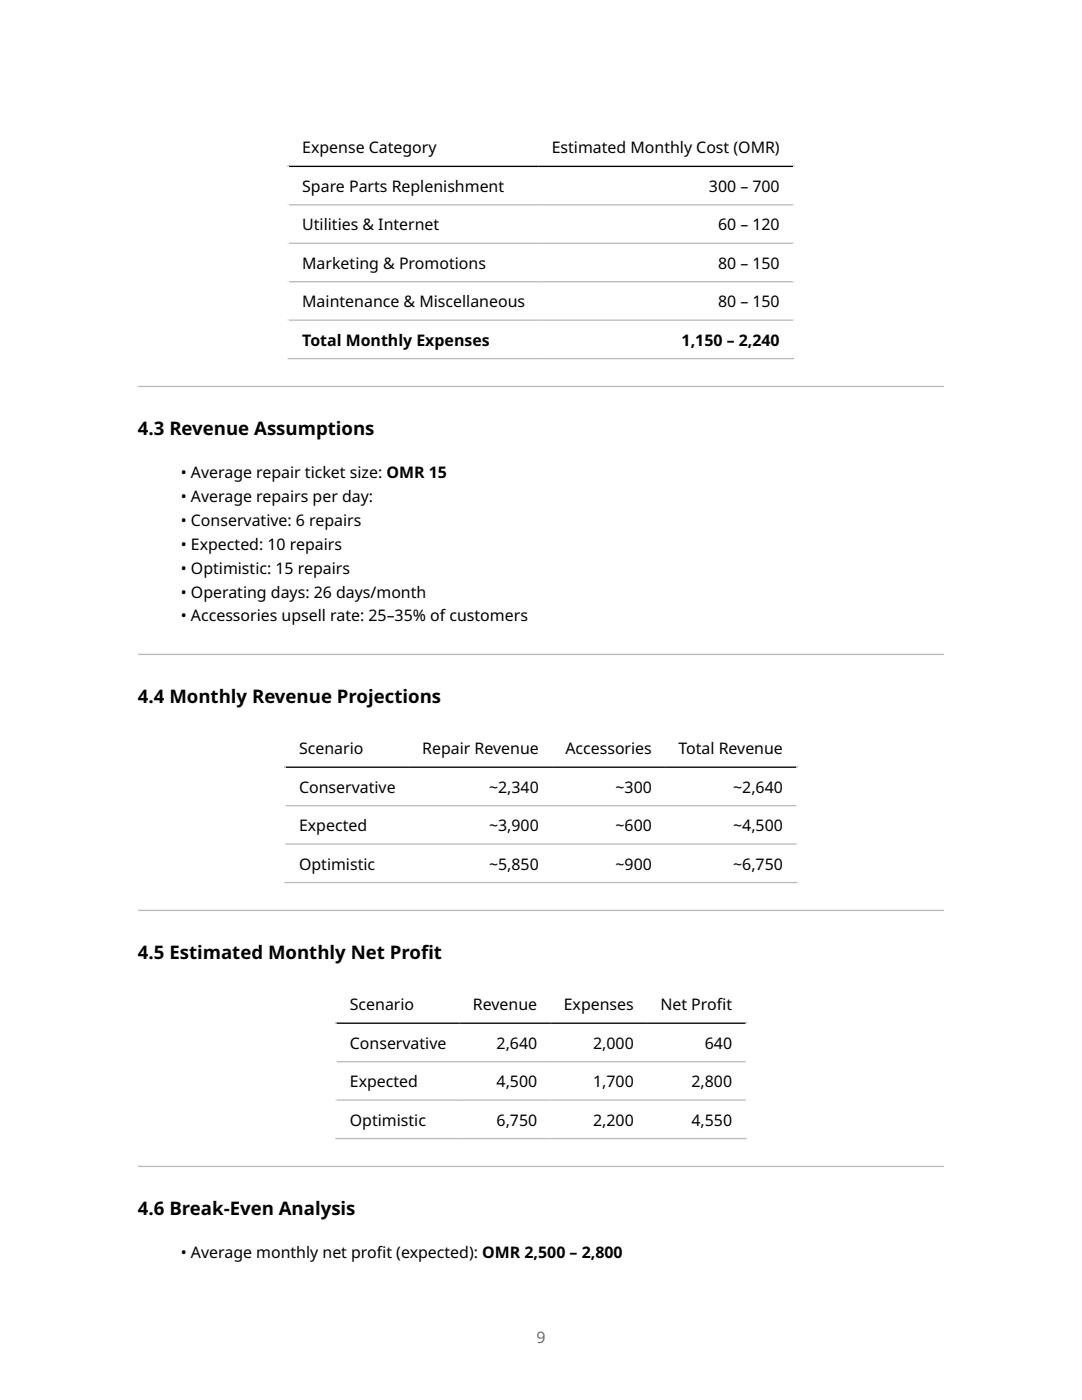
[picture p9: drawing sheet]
<svg xmlns="http://www.w3.org/2000/svg" width="216mm" height="279mm" viewBox="0 0 216 279" stroke-linecap="round" stroke-linejoin="round" font-family="sans-serif">
<defs><g id="words">
<g font-size="3.7">
<text x="27.5" y="86.8">4.3 Revenue Assumptions</text>
<text x="27.5" y="140.2">4.4 Monthly Revenue Projections</text>
<text x="27.5" y="191.3">4.5 Estimated Monthly Net Prof</text>
<text x="84" y="191.3">it</text>
<text x="27.5" y="242.4">4.6 Break-Even Analysis</text>
</g>
<g font-size="3.2">
<text x="60.3" y="30.6">Expense Category</text>
<text x="110.1" y="30.6">Estimated Monthly Cost (OMR)</text>
<text x="60.3" y="38.3">Spare Parts Replenishment</text>
<text x="141.5" y="38.3">300 – 700</text>
<text x="60.3" y="45.9">Utilities &amp; Internet</text>
<text x="143.3" y="45.9">60 – 120</text>
<text x="60.3" y="53.6">Marketing &amp; Promotions</text>
<text x="143.3" y="53.6">80 – 150</text>
<text x="60.3" y="61.3">Maintenance &amp; Miscellaneous</text>
<text x="143.3" y="61.3">80 – 150</text>
<text x="60.3" y="69">Total Monthly Expenses</text>
<text x="136" y="69">1,150 – 2,240</text>
<text x="36.1" y="95.5">• Average repair ticket size: OMR 15</text>
<text x="36.1" y="100.2">• Average repairs per day:</text>
<text x="36.1" y="105">• Conservative: 6 repairs</text>
<text x="36.1" y="109.7">• Expected: 10 repairs</text>
<text x="36.1" y="114.5">• Optimistic: 15 repairs</text>
<text x="36.1" y="119.3">• Operating days: 26 days/month</text>
<text x="36.1" y="124">• Accessories upsell rate: 25–35% of customers</text>
<text x="59.7" y="150.5">Scenario</text>
<text x="84.2" y="150.5">Repair Revenue</text>
<text x="112.8" y="150.5">Accessories</text>
<text x="135.4" y="150.5">Total Revenue</text>
<text x="59.7" y="158.2">Conservative</text>
<text x="97.6" y="158.2">~2,340</text>
<text x="122.8" y="158.2">~300</text>
<text x="146.3" y="158.2">~2,640</text>
<text x="59.7" y="165.9">Expected</text>
<text x="97.6" y="165.9">~3,900</text>
<text x="122.8" y="165.9">~600</text>
<text x="146.3" y="165.9">~4,500</text>
<text x="59.7" y="173.5">Optimistic</text>
<text x="97.6" y="173.5">~5,850</text>
<text x="122.8" y="173.5">~900</text>
<text x="146.3" y="173.5">~6,750</text>
<text x="69.8" y="201.6">Scenario</text>
<text x="94.4" y="201.6">Revenue</text>
<text x="112.5" y="201.6">Expenses</text>
<text x="131.8" y="201.6">Net Prof</text>
<text x="143" y="201.6">it</text>
<text x="69.8" y="209.3">Conservative</text>
<text x="99.1" y="209.3">2,640</text>
<text x="118.4" y="209.3">2,000</text>
<text x="140.6" y="209.3">640</text>
<text x="69.8" y="216.9">Expected</text>
<text x="99.1" y="216.9">4,500</text>
<text x="118.4" y="216.9">1,700</text>
<text x="138" y="216.9">2,800</text>
<text x="69.8" y="224.6">Optimistic</text>
<text x="99.1" y="224.6">6,750</text>
<text x="118.4" y="224.6">2,200</text>
<text x="138" y="224.6">4,550</text>
<text x="36.1" y="251.1">• Average monthly net prof</text>
<text x="75.2" y="251.1">it (expected): OMR 2,500 – 2,800</text>
</g>
<text font-size="3.2" fill="#6e6e6e" x="107" y="267.9">9</text>
</g></defs>
<path d="M57.4 25.5h101.1M57.5 25.4v46.3M158.4 25.4v46.3" fill="none" stroke="#fff" stroke-width=".26"/>
<path d="M57.4 33.2h101.1" fill="none" stroke="#000" stroke-width=".26"/>
<path d="M57.4 40.9h101.1M57.4 48.6h101.1M57.4 56.2h101.1M57.4 63.9h101.1M57.4 71.6h101.1" fill="none" stroke="#bbb" stroke-width=".26"/>
<g fill="#bbb">
<path d="M27.5 77.3h160.9zM27.5 77h160.9v.3h-160.9z" fill-rule="evenodd"/>
<path d="M27.5 130.7h160.9zM27.5 130.5h160.9v.2h-160.9z" fill-rule="evenodd"/>
</g>
<path d="M56.8 145.4h102.3M56.9 145.3v31M159 145.3v31" fill="none" stroke="#fff" stroke-width=".26"/>
<path d="M56.8 153.1h102.3" fill="none" stroke="#000" stroke-width=".26"/>
<path d="M56.8 160.8h102.3M56.8 168.5h102.3M56.8 176.1h102.3" fill="none" stroke="#bbb" stroke-width=".26"/>
<path d="M27.5 181.8h160.9zM27.5 181.6h160.9v.2h-160.9z" fill-rule="evenodd" fill="#bbb"/>
<path d="M66.9 196.5h82.1M67 196.4v31M148.9 196.4v31" fill="none" stroke="#fff" stroke-width=".26"/>
<path d="M66.9 204.2h82.1" fill="none" stroke="#000" stroke-width=".26"/>
<path d="M66.9 211.9h82.1M66.9 219.6h82.1M66.9 227.2h82.1" fill="none" stroke="#bbb" stroke-width=".26"/>
<path d="M27.5 232.9h160.9zM27.5 232.6h160.9v.3h-160.9z" fill-rule="evenodd" fill="#bbb"/>
<use href="#words"/>
</svg>
